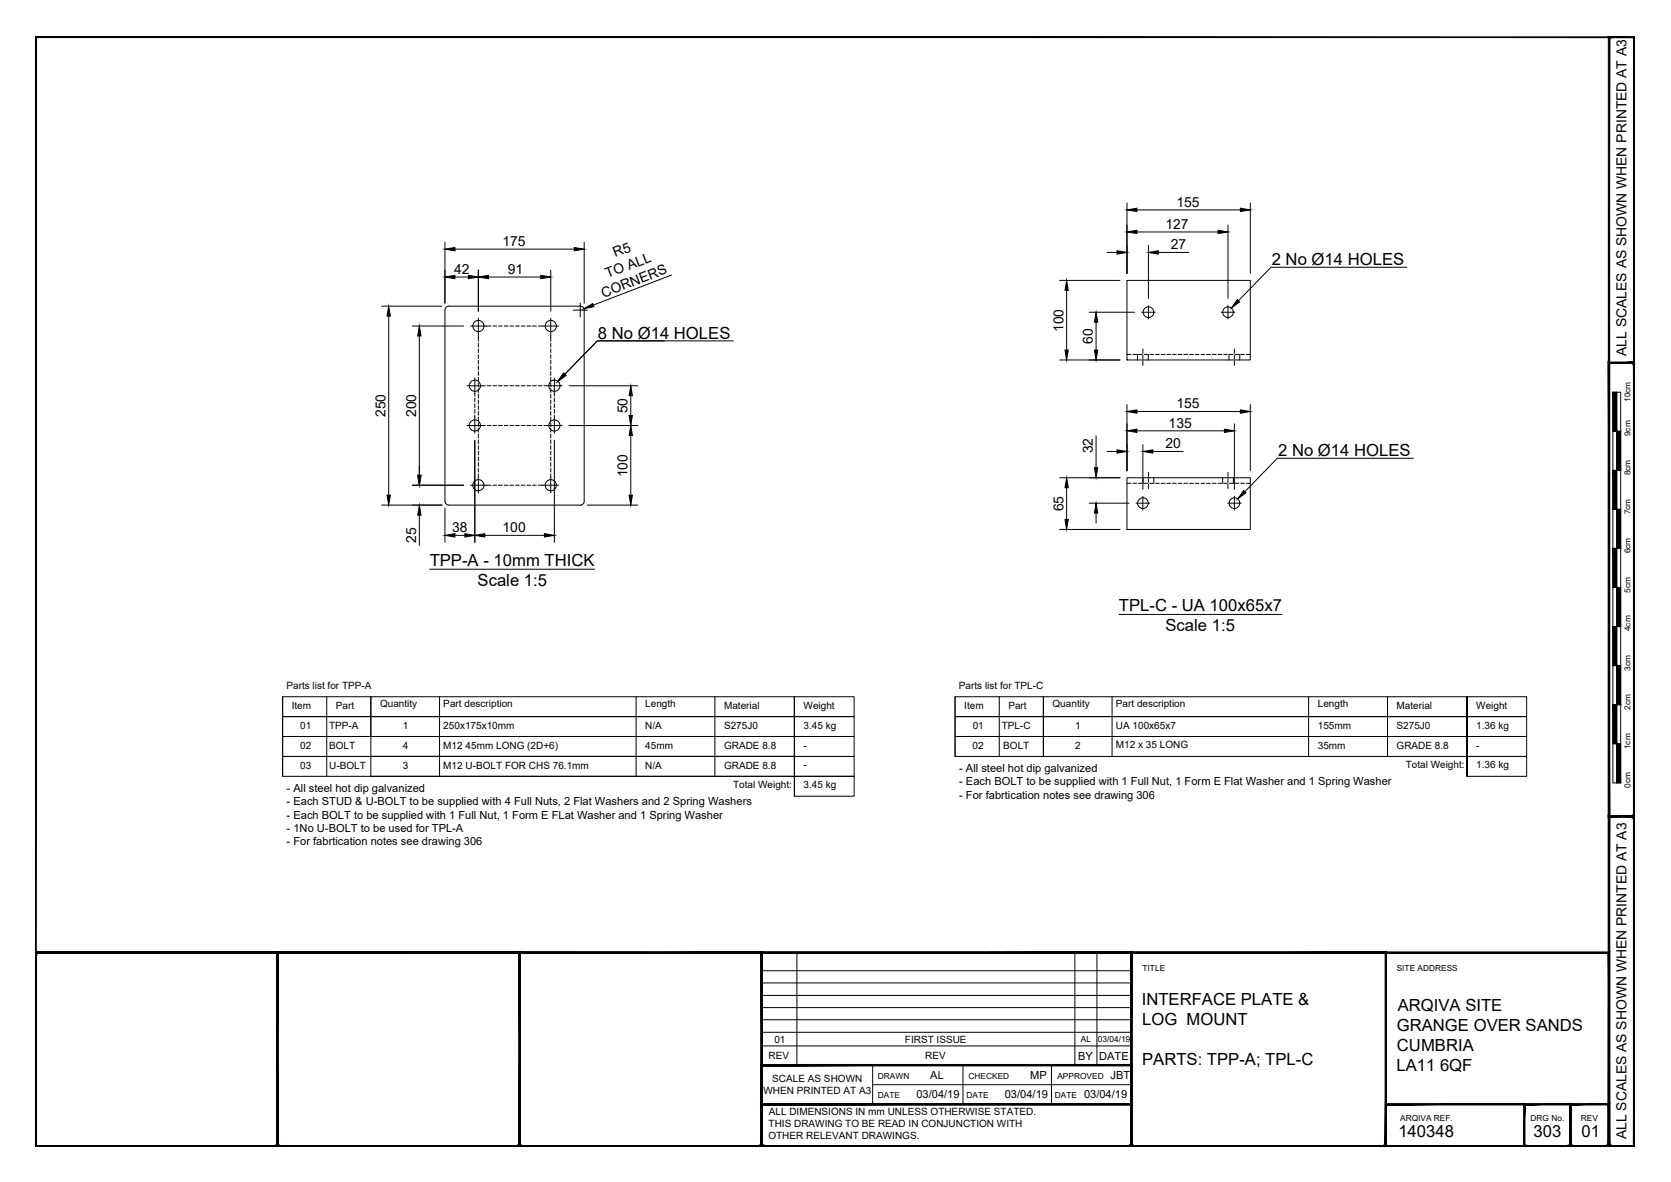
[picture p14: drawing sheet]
<svg xmlns="http://www.w3.org/2000/svg" width="420mm" height="297mm" viewBox="0 0 420 297" stroke-linecap="round" stroke-linejoin="round" font-family="sans-serif">
<defs><g id="words">
<g font-size="4.2">
<text x="319.8" y="66.7">2 No Ø14 HOLES</text>
<text x="150.4" y="85.1">8 No Ø14 HOLES</text>
<text x="321.4" y="114.7">2 No Ø14 HOLES</text>
<text x="108" y="142.2">TPP-A - 10mm THICK</text>
<text x="120.1" y="147.2">Scale 1:5</text>
<text x="281.3" y="153.5">TPL-C - UA 100x65x7</text>
<text x="293" y="158.6">Scale 1:5</text>
<text x="287.1" y="252.5">INTERFACE PLATE &amp;</text>
<text x="287.2" y="257.5">LOG MOUNT</text>
<text x="351.5" y="254">ARQIVA SITE</text>
<text x="351.2" y="259.1">GRANGE OVER SANDS</text>
<text x="287.2" y="267.5">PARTS: TPP-A; TPL-C</text>
<text x="351.1" y="269.2">LA11 6QF</text>
<text x="351.2" y="264.1">CUMBRIA</text>
<text x="351.6" y="285.7">140348</text>
<text x="385.6" y="285.7">303</text>
<text x="397.7" y="285.7">01</text>
</g>
<g font-size="3.5">
<text x="295.8" y="51.9">155</text>
<text x="293" y="57.5">127</text>
<text x="126.4" y="61.8">175</text>
<text x="154.7" y="64.7" transform="rotate(-21 154.7 64.7)">R5</text>
<text x="294.4" y="62.7">27</text>
<text x="114.2" y="68.9">42</text>
<text x="127.7" y="68.8">91</text>
<text x="152.8" y="69.9" transform="rotate(-21 152.8 69.9)">TO ALL</text>
<text x="151.7" y="74.8" transform="rotate(-21 151.7 74.8)">CORNERS</text>
<text x="267.4" y="83.5" transform="rotate(-90 267.4 83.5)">100</text>
<text x="274.8" y="86.4" transform="rotate(-90 274.8 86.4)">60</text>
<text x="409" y="89.4" transform="rotate(-90 409 89.4)">ALL SCALES AS SHOWN WHEN PRINTED AT A3</text>
<text x="97" y="104.8" transform="rotate(-90 97 104.8)">250</text>
<text x="104.7" y="104.8" transform="rotate(-90 104.7 104.8)">200</text>
<text x="157.8" y="103.9" transform="rotate(-90 157.8 103.9)">50</text>
<text x="293.8" y="107.5">135</text>
<text x="295.8" y="102.6">155</text>
<text x="274.8" y="113.9" transform="rotate(-90 274.8 113.9)">32</text>
<text x="293" y="112.7">20</text>
<text x="157.8" y="120" transform="rotate(-90 157.8 120)">100</text>
<text x="267.4" y="128.5" transform="rotate(-90 267.4 128.5)">65</text>
<text x="104.7" y="136.4" transform="rotate(-90 104.7 136.4)">25</text>
<text x="113.7" y="133.7">38</text>
<text x="126.4" y="133.7">100</text>
<text x="409" y="286.3" transform="rotate(-90 409 286.3)">ALL SCALES AS SHOWN WHEN PRINTED AT A3</text>
</g>
<g font-size="2.8">
<text x="241.2" y="194">- All steel hot dip galvanized</text>
<text x="241.2" y="197.4">- Each BOLT to be supplied with 1 Full Nut, 1 Form E Flat Washer and 1 Spring Washer</text>
<text x="72.1" y="199">- All steel hot dip galvanized</text>
<text x="72.1" y="202.4">- Each STUD &amp; U-BOLT to be supplied with 4 Full Nuts, 2 Flat Washers and 2 Spring Washers</text>
<text x="241.2" y="200.7">- For fabrtication notes see drawing 306</text>
<text x="72.1" y="205.7">- Each BOLT to be supplied with 1 Full Nut, 1 Form E FLat Washer and 1 Spring Washer</text>
<text x="72.1" y="209.1">- 1No U-BOLT to be used for TPL-A</text>
<text x="72.1" y="212.5">- For fabrtication notes see drawing 306</text>
<text x="271.1" y="266.3">BY</text>
<text x="276.4" y="266.3">DATE</text>
<text x="233.9" y="271.1">AL</text>
<text x="259" y="271.1">MP</text>
<text x="279.3" y="271.1">JBT</text>
<text x="230.4" y="276">03/04/19</text>
<text x="252.7" y="276">03/04/19</text>
<text x="272.6" y="276">03/04/19</text>
</g>
<g font-size="2.5">
<text x="72" y="173.1">Parts list for TPP-A</text>
<text x="241.1" y="173.2">Parts list for TPL-C</text>
<text x="73.3" y="178.1">Item</text>
<text x="84.5" y="178.1">Part</text>
<text x="95.6" y="177.7">Quantity</text>
<text x="111.5" y="177.7">Part description</text>
<text x="162.2" y="177.6">Length</text>
<text x="182.1" y="178.1">Material</text>
<text x="202.1" y="178.1">Weight</text>
<text x="242.5" y="178.1">Item</text>
<text x="253.5" y="178.1">Part</text>
<text x="264.7" y="177.7">Quantity</text>
<text x="280.6" y="177.7">Part description</text>
<text x="331.4" y="177.6">Length</text>
<text x="351.2" y="178.1">Material</text>
<text x="371.2" y="178.1">Weight</text>
<text x="75.5" y="183.2">01</text>
<text x="82.8" y="183.2">TPP-A</text>
<text x="101.2" y="183.2">1</text>
<text x="111.5" y="183.2">250x175x10mm</text>
<text x="162.2" y="183.2">N/A</text>
<text x="182.1" y="183.2">S275J0</text>
<text x="202.1" y="183.1">3.45 kg</text>
<text x="244.6" y="183.2">01</text>
<text x="251.9" y="183.2">TPL-C</text>
<text x="270.3" y="183.2">1</text>
<text x="280.6" y="183.2">UA 100x65x7</text>
<text x="331.4" y="183.2">155mm</text>
<text x="351.2" y="183.2">S275J0</text>
<text x="371.2" y="183.1">1.36 kg</text>
<text x="75.5" y="188.2">02</text>
<text x="82.8" y="188.2">BOLT</text>
<text x="101.2" y="188.2">4</text>
<text x="111.5" y="188.2">M12 45mm LONG (2D+6)</text>
<text x="162.2" y="188.2">45mm</text>
<text x="182.1" y="188.2">GRADE 8.8</text>
<text x="202.1" y="188.1">-</text>
<text x="244.5" y="188.2">02</text>
<text x="252.3" y="188.2">BOLT</text>
<text x="270.3" y="188.2">2</text>
<text x="280.6" y="188">M12 x 35 LONG</text>
<text x="331.4" y="188.2">35mm</text>
<text x="351.2" y="188.2">GRADE 8.8</text>
<text x="371.2" y="188.1">-</text>
<text x="75.5" y="193.2">03</text>
<text x="82.8" y="193.2">U-BOLT</text>
<text x="101.2" y="193.2">3</text>
<text x="111.5" y="193.2">M12 U-BOLT FOR CHS 76.1mm</text>
<text x="162.2" y="193.2">N/A</text>
<text x="182.1" y="193.2">GRADE 8.8</text>
<text x="202.1" y="193.1">-</text>
<text x="353.4" y="193.1">Total Weight:</text>
<text x="371.2" y="193.1">1.36 kg</text>
<text x="184.3" y="198.1">Total Weight:</text>
<text x="202.1" y="198.1">3.45 kg</text>
<text x="194.7" y="262">01</text>
<text x="227.5" y="262">FIRST ISSUE</text>
<text x="193.3" y="266.2">REV</text>
<text x="232.6" y="266.2">REV</text>
<text x="192" y="275">WHEN PRINTED AT A3</text>
<text x="194.2" y="272">SCALE AS SHOWN</text>
<text x="193.3" y="280.3">ALL DIMENSIONS IN mm UNLESS OTHERWISE STATED.</text>
<text x="193.2" y="286.3">OTHER RELEVANT DRAWINGS.</text>
<text x="193.3" y="283.3">THIS DRAWING TO BE READ IN CONJUNCTION WITH</text>
</g>
<g font-size="2.1">
<text x="409.9" y="101" transform="rotate(-90 409.9 101)">10cm</text>
<text x="409.9" y="109.6" transform="rotate(-90 409.9 109.6)">9cm</text>
<text x="409.9" y="119.5" transform="rotate(-90 409.9 119.5)">8cm</text>
<text x="409.9" y="129.3" transform="rotate(-90 409.9 129.3)">7cm</text>
<text x="409.9" y="139.1" transform="rotate(-90 409.9 139.1)">6cm</text>
<text x="409.9" y="148.9" transform="rotate(-90 409.9 148.9)">5cm</text>
<text x="409.9" y="158.6" transform="rotate(-90 409.9 158.6)">4cm</text>
<text x="409.9" y="168.6" transform="rotate(-90 409.9 168.6)">3cm</text>
<text x="409.9" y="178.3" transform="rotate(-90 409.9 178.3)">2cm</text>
<text x="409.9" y="188.3" transform="rotate(-90 409.9 188.3)">1cm</text>
<text x="409.9" y="198" transform="rotate(-90 409.9 198)">0cm</text>
<text x="287.3" y="243.9">TITLE</text>
<text x="351.2" y="243.9">SITE ADDRESS</text>
<text x="271.8" y="261.9">AL</text>
<text x="276.1" y="261.9">03/04/19</text>
<text x="220.8" y="271.1">DRAWN</text>
<text x="243.5" y="271.1">CHECKED</text>
<text x="265.9" y="271.1">APPROVED</text>
<text x="220.8" y="276">DATE</text>
<text x="243" y="276">DATE</text>
<text x="265.2" y="276">DATE</text>
<text x="352.1" y="281.6">ARQIVA REF.</text>
<text x="384.8" y="281.6">DRG No.</text>
<text x="397.5" y="281.6">REV</text>
</g>
</g></defs>
<!-- layer: PROPOSED OTHER USER 2 ANCILLARY -->
<g fill="none" stroke="#000" stroke-width=".25">
<path d="M283.4 70.5h31v20h-31zM287 78.5h1.5M288.6 78.5h.3M288.8 76.8v1.4M288.8 78.3v.3M288.8 78.7v1.5M289 78.5h1.5M307.1 78.5h1.4M308.6 78.5h.3M308.8 76.8v1.4M308.8 78.3v.3M308.8 78.7v1.5"/>
<path d="M309 78.5h1.5M283.4 89.1h.9M284.8 89.1h1M286 89.1v1.4M286.2 89.1h1M287.4 87.7v1.1M287.4 89.3v.9M287.4 90.7v1.1M287.7 89.1h.9M288.7 89.1v1.4M289.1 89.1h1M290.5 89.1h1"/>
<path d="M292 89.1h.9M293.4 89.1h1M294.8 89.1h1M296.3 89.1h.9M297.7 89.1h.9M299.1 89.1h1M300.5 89.1h1M302 89.1h.9M303.4 89.1h.9M304.8 89.1h1M306.2 89.1h1M307.7 89.1h.9"/>
<path d="M309 89.1v1.4M309.1 89.1h1M310.4 87.7v1.1M310.4 89.3v.9M310.4 90.7v1.1M310.5 89.1h1M311.7 89.1v1.4M312 89.1h.9M313.4 89.1h1M288.8 118.7v1.1M308.8 118.7v1.1M283.4 120.1h31v13h-31z"/>
<path d="M283.4 121.5h.9M284.8 121.5h1M285.7 126.4h1.4M286.2 121.5h1M287.2 126.4h.3M287.4 124.7v1.5M287.4 126.3v.3M287.4 126.7v1.5M287.4 120.1v1.4M287.6 126.4h1.5M287.7 121.5h.9M288.8 120.3v.9"/>
<path d="M288.8 121.7v1.1M289.1 121.5h1M290.1 120.1v1.4M290.5 121.5h1M292 121.5h.9M293.4 121.5h1M294.8 121.5h1M296.3 121.5h.9M297.7 121.5h.9M299.1 121.5h1M300.5 121.5h1M302 121.5h.9"/>
<path d="M303.4 121.5h.9M304.8 121.5h1M306.2 121.5h1M307.4 120.1v1.4M307.7 121.5h.9M308.7 126.4h1.4M308.8 120.3v.9M308.8 121.7v1.1M309.1 121.5h1M310.1 120.1v1.4M310.2 126.4h.3M310.4 124.7v1.5"/>
<path d="M310.4 126.3v.3M310.4 126.7v1.5M310.5 121.5h1M310.6 126.4h1.5M312 121.5h.9M313.4 121.5h1"/>
<circle cx="288.8" cy="78.5" r="1.34"/>
<circle cx="308.8" cy="78.5" r="1.34"/>
<circle cx="287.4" cy="126.4" r="1.34"/>
<circle cx="310.4" cy="126.4" r="1.34"/>
</g>
<!-- layer: TEXT AND DIMENSIONS -->
<g fill="none" stroke="#000" stroke-width=".25">
<path d="M283.4 51v17.7M285.9 58.3h20.4M285.9 52.7h26M308.8 56.5v18.5M314.4 51v17.7M96 76.9h15.1M97.7 79.4v45M111.9 60.9v15.3M114.4 69.6h3.4M114.4 62.6h30M120.3 67.9v10.3M120.3 80v4.9"/>
<path d="M122.8 69.6h13.2M138.5 67.9v10.3M138.5 80v4.9M144.1 77.9h3.5M145.9 76.2v3.5M146.9 60.9v15.3M168.9 69.1l-19.8 7.6M266.5 70.5h15.1M268.2 73v15M273.9 78.5h11.4M278.4 63.4h2.5M288.8 61.7v13.3"/>
<path d="M291.3 63.4h7.6M353.8 67.2h-34.2l-8.2 8.4M103.7 81.9h12.9M105.4 84.4v35M117.4 96.9h3.9M118.3 81.9h3.9M119.4 95v3.9M136.5 81.9h3.9M137.4 96.9h4M139.4 95v3.9M143.1 96.9h17.2M158.6 99.4v5"/>
<path d="M167 85.7h-16.8l-8.2 8.4 8.2-8.4h34.2M266.5 90.5h15.1M275.6 81v7M117.4 106.9h3.9M119.4 105v3.9M119.4 110.7v25.6M120.3 120v3.9M137.4 106.9h4M138.5 120v3.9M139.4 105v3.9M139.4 110.7v25.6M143.1 106.9h17.2"/>
<path d="M158.6 109.4v15M275.6 109.5v8M278.4 113.5h2.5M283.4 101.7v16.6M285.9 108.3h22M285.9 103.4h26M287.4 111.7v11.3M289.9 113.5h7.6M310.4 106.5v16.5M314.4 101.7v16.6M355.4 115.2h-34.2l-8.2 8.4M96 126.9h15.1"/>
<path d="M103.7 121.9h12.9M105.4 129.5v7.6M111.9 127.7v8.6M114.4 134.5h2.5M118.3 121.9h3.9M121.9 134.5h15M136.5 121.9h3.9M147.6 126.9h12.7M266.5 120.1h15.1M266.5 133.1h15.1M268.2 122.6v8M273.9 126.4h10"/>
<path d="M275.6 128.9v2.5M108 143h41.5M281.3 154.4h41M71.1 175.1v20M82.2 175.1v20M110.5 175.1v20M159.9 175.1v20M179.8 175.1v20M199.8 175.1h-106.6v5h-22.1v-5h22.1v10M199.8 175.1v20M199.8 175.1h15v5h-15zM199.8 175.1v25"/>
<path d="M240.1 175.1v15M251.3 175.1v15M279.6 175.1v15M329 175.1v15M348.9 175.1v15M368.9 175.1h-106.6v5h-22.2v-5h22.2v15M368.9 175.1v20zM368.9 175.1v10M368.9 175.1h15v5h-15zM368.9 175.1v20M93.2 185.1v5h-22.1v-5h128.7M93.2 190.1h106.6h-106.6"/>
<path d="M93.2 190.1v5h-22.1v-5h128.7M93.2 180.1h106.6M93.2 195.1h106.6M93.2 185.1h106.6M93.2 190.1h106.6M199.8 180.1h-128.7v5h22.1M199.8 180.1h15v5h-15zM199.8 185.1h15v5h-15zM199.8 190.1h15v5h-15zM199.8 195.1h15v5h-15zM240.1 180.1h128.8h-106.6v5h-22.2zM368.9 185.1h-128.8v5h128.8"/>
<path d="M368.9 185.1v-5v10M368.9 180.1h15v5h-15zM368.9 185.1h15v5h-15zM368.9 190.1h15v5h-15z"/>
</g>
<g fill="#000" stroke="#000" stroke-width=".25">
<path d="M283.4 58.3l2.5-.4v.8zM283.4 52.7l2.5-.4v.8zM306.3 57.9l2.5 .4-2.5 .4zM311.9 52.3l2.5 .4-2.5 .4zM97.7 76.9l.5 2.5h-.9zM111.9 69.6l2.5-.4v.8zM111.9 62.6l2.5-.4v.8zM117.8 69.2l2.5 .4-2.5 .4zM120.3 69.6l2.5-.4v.8zM136 69.2l2.5 .4-2.5 .4zM144.4 62.2l2.5 .4-2.5 .4zM146.8 77.6l2.2-1.3 .3 .8z"/>
<path d="M268.2 70.5l.4 2.5h-.8zM280.9 63l2.5 .4-2.5 .5zM288.8 63.4l2.5-.4v.9zM311.1 75.3l.6 .6-2 1.5zM105.4 81.9l.5 2.5h-.9zM141.7 93.8l.6 .5-2 1.5zM158.6 96.9l.4 2.5h-.8zM267.8 88h.8l-.4 2.5zM275.2 88h.8l-.4 2.5zM275.6 78.5l.4 2.5h-.8zM105 119.4h.9l-.5 2.5zM158.6 106.9l.4 2.5h-.8z"/>
<path d="M158.2 104.4h.8l-.4 2.5zM275.2 117.5h.8l-.4 2.6zM280.9 113.1l2.5 .4-2.5 .4zM283.4 108.3l2.5-.5v.9zM283.4 103.4l2.5-.4v.8zM287.4 113.5l2.5-.4v.8zM307.9 107.8l2.5 .5-2.5 .4zM311.9 103l2.5 .4-2.5 .4zM97.3 124.4h.9l-.5 2.5zM105.4 126.9l.5 2.6h-.9zM111.9 134.5l2.5-.4v.9zM116.9 134.1l2.5 .4-2.5 .5z"/>
<path d="M119.4 134.5l2.5-.4v.9zM136.9 134.1l2.5 .4-2.5 .5zM158.2 124.4h.8l-.4 2.5zM268.2 120.1l.4 2.5h-.8zM267.8 130.6h.8l-.4 2.5zM275.6 126.4l.4 2.5h-.8zM312.7 123.3l.6 .5-2.1 1.5z"/>
</g>
<!-- layer: PROPOSED OTHER USER 1 -->
<g fill="none" stroke="#000" stroke-width=".25">
<path d="M111.9 125.9v-48a.97 .97 0 0 1 1-1h33a1.01 1.01 0 0 1 1 1v48M111.9 125.9a1.01 1.01 0 0 0 1 1h33a1.01 1.01 0 0 0 1-1"/>
<circle cx="119.4" cy="96.9" r="1.41"/>
<circle cx="120.3" cy="81.9" r="1.41"/>
<circle cx="138.5" cy="81.9" r="1.41"/>
<circle cx="139.4" cy="96.9" r="1.41"/>
<circle cx="119.4" cy="106.9" r="1.41"/>
<circle cx="139.4" cy="106.9" r="1.41"/>
<circle cx="120.3" cy="121.9" r="1.41"/>
<circle cx="138.5" cy="121.9" r="1.41"/>
</g>
<!-- layer: PROPOSED OTHER USER 1 - HIDDEN -->
<g fill="none" stroke="#000" stroke-width=".25">
<path d="M119.4 98.9v.7M120.3 84.9v.9M120.3 86.3v.9M120.3 87.7v.9M120.3 89.1v1M120.3 90.5v1M120.3 92v.9M120.3 93.4v.9M120.3 94.8v1M120.3 96.2v1M120.3 97.7v.9M120.3 99.1v1"/>
<path d="M121.3 96.9h.7M122.2 81.9h1.2M122.5 96.9h.9M123.9 81.9h1M123.9 96.9h1M125.3 81.9h1M125.3 96.9h1M126.8 81.9h.9M126.8 96.9h.9M128.2 81.9h.9M128.2 96.9h.9M129.6 81.9h1"/>
<path d="M129.6 96.9h1M131 81.9h1M131 96.9h1M132.5 81.9h.9M132.5 96.9h.9M133.9 81.9h1M133.9 96.9h1M135.3 81.9h1.2M135.3 96.9h1M136.8 96.9h.6M138.5 84.9v.9M138.5 86.3v.9"/>
<path d="M138.5 87.7v.9M138.5 89.1v1M138.5 90.5v1M138.5 92v.9M138.5 93.4v.9M138.5 94.8v1M138.5 96.2v1M138.5 97.7v.9M138.5 99.1v1M139.4 98.9v.7M119.4 100v1M119.4 101.5v.9"/>
<path d="M119.4 102.9v.9M119.4 104.3v.7M120.3 100.5v1M120.3 102v.9M120.3 103.4v1M120.3 104.8v1M120.3 106.3v.9M120.3 107.7v.9M120.3 109.1v1M120.3 110.5v1M120.3 112v.9M120.3 113.4v.9"/>
<path d="M120.3 114.8v1M120.3 116.2v1M120.3 117.7v.9M120.3 119.1v.9M121.3 106.9h.7M122.5 106.9h.9M123.9 106.9h1M125.3 106.9h1M126.8 106.9h.9M128.2 106.9h.9M129.6 106.9h1M131 106.9h1"/>
<path d="M132.5 106.9h.9M133.9 106.9h1M135.3 106.9h1M136.8 106.9h.6M138.5 100.5v1M138.5 102v.9M138.5 103.4v1M138.5 104.8v1M138.5 106.3v.9M138.5 107.7v.9M138.5 109.1v1M138.5 110.5v1"/>
<path d="M138.5 112v.9M138.5 113.4v.9M138.5 114.8v1M138.5 116.2v1M138.5 117.7v.9M138.5 119.1v.9M139.4 100v1M139.4 101.5v.9M139.4 102.9v.9M139.4 104.3v.7M122.2 121.9h1.2M123.9 121.9h1"/>
<path d="M125.3 121.9h1M126.8 121.9h.9M128.2 121.9h.9M129.6 121.9h1M131 121.9h1M132.5 121.9h.9M133.9 121.9h1M135.3 121.9h1.2"/>
</g>
<!-- layer: 0 -->
<g fill="none" stroke="#000" stroke-width=".25">
<path d="M405.5 98.6h2v98.1h-2zM406.5 98.6v98.1M405.5 118.2h2M405.5 108.4h2M405.5 137.8h2M405.5 128h2M405.5 157.5h2M405.5 147.7h2M405.5 177.1h2M405.5 167.3h2M405.5 186.9h2M200.4 239.4v28.3"/>
<path d="M270.3 239.4v28.3M275.8 239.4v28.3M191.5 250.1h93M191.5 247h93M191.5 243.9h93M191.5 256.3h93M191.5 253.2h93M191.5 259.4h93M191.5 262.8h93M219.4 267.7v9.8M219.4 272.6h65.1M242.1 267.7v9.8"/>
<path d="M264.4 267.7v9.8"/>
</g>
<g fill="#000" stroke="#000" stroke-width=".25">
<path d="M8.9 9.3l.2 .1h401.6zM8.9 9.3h402l-.2 .1z"/>
<path d="M404.4 9.3l.3 .1zM404.4 9.3l.3 .1-.3 278.6zM404.7 9.4l-.3 278.6 .3-.1zM404.4 288l.3-.1z"/>
<path d="M404.6 9.3l.1 .1h6zM404.6 9.3h6.3l-.2 .1z"/>
<path d="M410.7 9.4v278.5l.2-278.6zM410.9 9.3v278.7l-.2-.1z"/>
<path d="M410.7 9.4v278.5l.2-278.6zM410.9 9.3v278.7l-.2-.1z"/>
<path d="M404.4 91l.3 .3 6.2-.3zM404.7 91.3l6.2-.3-.2 .3zM410.9 91l-.2 .3z"/>
<path d="M404.4 91l.3 114v-113.7zM404.4 91l.3 114-.3 .3z"/>
<path d="M405.5 98.6l1 9.8v-9.8zM405.5 98.6l1 9.8h-1z"/>
<path d="M410.9 91.1l-.2 .2 .2 113.9zM410.7 91.3l.2 113.9-.2-.2zM410.7 205l.2 .3zM404.7 205h6l.2 .3zM404.7 205l-.3 .3h6.5z"/>
<path d="M405.5 118.2l1 9.8v-9.8zM405.5 118.2l1 9.8h-1z"/>
<path d="M406.5 108.4l1 9.8v-9.8zM406.5 108.4l1 9.8h-1z"/>
<path d="M405.5 137.8l1 9.8v-9.8zM405.5 137.8l1 9.8h-1z"/>
<path d="M406.5 128l1 9.8v-9.8zM406.5 128l1 9.8h-1z"/>
<path d="M405.5 157.5l1 9.8v-9.8zM405.5 157.5l1 9.8h-1z"/>
<path d="M406.5 147.6l1 9.9v-9.9zM406.5 147.6l1 9.9h-1z"/>
<path d="M405.5 177.1l1 9.8v-9.8zM405.5 177.1l1 9.8h-1z"/>
<path d="M406.5 167.3l1 9.8v-9.8zM406.5 167.3l1 9.8h-1z"/>
<path d="M406.5 186.9l1 9.8v-9.8zM406.5 186.9l1 9.8h-1z"/>
<path d="M404.4 205l.3 .3 6.2-.3zM404.7 205.3l6.2-.3-.2 .3zM410.9 205l-.2 .3z"/>
<path d="M410.9 205.1l-.2 .2 .2 82.7zM410.7 205.3l.2 82.7-.2-.1zM410.7 287.9l.2 .1z"/>
<path d="M8.9 239.2l.2 .4zM8.9 239.2l395.5 .4h-395.3zM8.9 239.2l395.5 .4 .3-.4z"/>
<path d="M9.1 239.6h60.5l.3-.4zM8.9 239.2h61l-60.8 .4zM8.9 239.2l.2 .4z"/>
<path d="M69.9 239.6h60.6l.3-.4zM69.6 239.2h61.2l-60.9 .4zM69.6 239.2l.3 48.7v-48.3zM69.6 239.2l.3 48.7-.3 .1zM69.6 288l.3-.1z"/>
<path d="M130.8 239.6h60.5l.4-.4zM130.5 239.2h61.2l-60.9 .4zM130.5 239.2l.3 48.7v-48.3zM130.5 239.2l.3 48.7-.3 .1zM130.5 288l.3-.1z"/>
<path d="M191.7 239.6h92.6l.4-.4zM191.3 239.2h93.4l-93 .4zM191.3 239.2l.4 48.7v-48.3zM191.3 239.2l.4 48.7-.4 .1zM191.3 288l.4-.1z"/>
<path d="M284.7 239.6h63.6l.3-.4zM284.3 239.2h64.3l-63.9 .4zM284.3 239.2l.4 48.7v-48.3zM284.3 239.2l.4 48.7-.4 .1zM284.3 288l.4-.1z"/>
<path d="M404.7 239.2l-.3 .4 .3 48.4zM404.4 239.6l.3 48.4-.3-.1zM404.4 287.9l.3 .1z"/>
<path d="M191.3 277.3l.4 .4 93-.4zM191.7 277.7l93-.4-.4 .4zM284.7 277.3l-.4 .4 .4 10.3zM284.3 277.7l.4 10.3-.4-.1zM284.3 287.9l.4 .1z"/>
<path d="M191.3 277.7h93.4l-.4-.4zM191.3 277.7l.4-.4h92.6zM191.3 267.5v10.2l.4-.4zM191.3 267.5l.4 .4v9.4zM191.3 267.5l.4 .4 93-.4zM191.7 267.9l93-.4-.4 .4zM284.7 267.5l-.4 .4 .4 9.8zM284.3 267.9l.4 9.8-.4-.4z"/>
<path d="M383.1 277.3l.3 .4 11.7-.4zM383.4 277.7l11.7-.4-.4 .4zM394.7 277.7l.4 10.3v-10.7zM394.7 277.7l.4 10.3-.4-.1zM394.7 287.9l.4 .1z"/>
<path d="M348.5 277.7h34.8v-.4zM348.5 277.3h34.8l-34.8 .4z"/>
<path d="M394.7 277.3l.4 .4 9.6-.4zM395.1 277.7l9.6-.4-.3 .4zM404.7 277.3l-.3 .4 .3 10.3zM404.4 277.7l.3 10.3-.3-.1zM404.4 287.9l.3 .1z"/>
<path d="M9.1 9.4l-.2 278.6 .2-.1zM8.9 9.3l.2 .1-.2 278.6z"/>
<path d="M9.1 239.6l-.2 48.4 .2-.1zM8.9 239.4l.2 .2-.2 48.4z"/>
<path d="M9.1 287.9l60.7 .1-.2-.1zM9.1 287.9l60.7 .1h-60.9z"/>
<path d="M69.6 287.9l.3 .1zM69.9 239.2v48.8l-.3-.1zM69.9 239.2l-.3 .4v48.3z"/>
<path d="M69.9 287.9l60.7 .1-.1-.1zM69.9 287.9l60.7 .1h-60.8z"/>
<path d="M130.5 287.9l.3 .1zM130.8 239.2v48.8l-.3-.1zM130.8 239.2l-.3 .4v48.3z"/>
<path d="M130.8 287.9l60.7 .1-.2-.1zM130.8 287.9l60.7 .1h-60.9z"/>
<path d="M191.3 287.9l.4 .1zM191.7 239.2v48.8l-.4-.1zM191.3 239.6v48.3l.4-48.7z"/>
<path d="M191.7 287.9l92.8 .1-.2-.1zM191.7 287.9l92.8 .1h-93z"/>
<path d="M284.3 287.9l.4 .1zM284.7 239.2v48.8l-.4-.1zM284.7 239.2l-.4 .4v48.3z"/>
<path d="M191.5 288h93l-.2-.1zM191.5 288l.2-.1h92.6zM191.3 288l.4-.1zM191.7 277.7v10.2l-.4 .1zM191.3 277.3v10.7l.4-10.3z"/>
<path d="M284.7 287.9l63.8 .1-.2-.1zM284.7 287.9l63.8 .1h-64z"/>
<path d="M348.3 287.9l.3 .1zM348.6 239.2v48.8l-.3-.1zM348.6 239.2l-.3 .4v48.3z"/>
<path d="M383.3 288h11.6l-.2-.1zM383.4 287.9h11.3l-11.4 .1zM383.1 288l.3-.1zM383.4 277.7v10.2l-.3 .1zM383.1 277.3v10.7l.3-10.3z"/>
<path d="M8.9 288h395.7l-.2-.1zM8.9 288l.2-.1h395.3zM8.9 239.4v48.6l.2-.1zM8.9 239.4l.2 .2v48.3z"/>
<path d="M394.9 288h9.7l-.2-.1zM394.9 288l.2-.1h9.3zM394.7 288l.4-.1zM395.1 277.7v10.2l-.4 .1zM394.7 277.3v10.7l.4-10.3z"/>
<path d="M9.1 287.9l401.8 .1-.2-.1zM9.1 287.9l401.8 .1h-402z"/>
<path d="M404.7 287.9l6.2 .1-.2-.1zM404.7 287.9l6.2 .1h-6.3z"/>
<path d="M404.6 288h6.3l-.2-.1zM404.7 287.9h6l-6.1 .1zM404.4 288l.3-.1zM404.7 205.3v82.6l-.3 .1zM404.4 205v83l.3-82.7z"/>
</g>
<use href="#words"/>
</svg>
